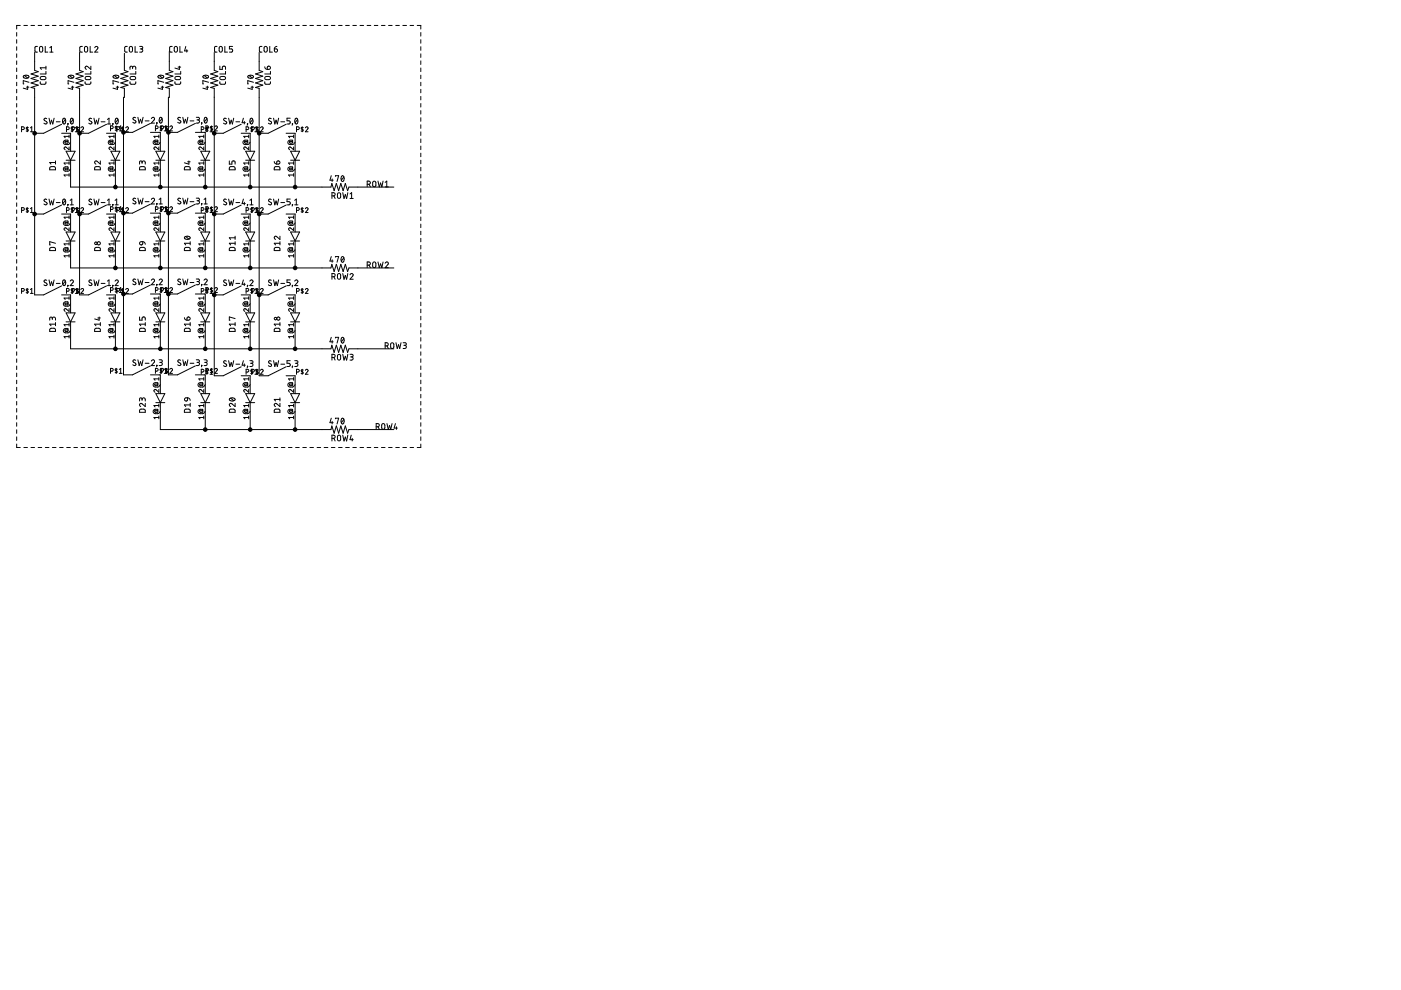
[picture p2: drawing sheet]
<svg xmlns="http://www.w3.org/2000/svg" width="297mm" height="210mm" viewBox="0 0 297 210" stroke-linecap="round" stroke-linejoin="round" font-family="sans-serif">
<g fill="none" stroke="#000" stroke-width=".21">
<path d="M3.5 6.9v.8M3.5 8.4v.8M3.5 9.9v.8M3.5 11.4v.8M3.5 12.9v.8M3.5 14.4v.8M3.5 15.9v.8M3.5 17.4v.8M3.5 18.9v.8M4.3 5.4h-.8v.8M5 16.1a.68 .68 0 0 1 1.1 .3 .66 .66 0 0 1-1.1-.2zM5.1 5.4h.7"/>
<path d="M5.2 16l.7 .5M5.6 18.5h.5M5.9 18.3v.6l-1-.2M6.1 17.4l-1.2-.3v.7h.2M6.6 5.4h.7M7.3 11.1v3.8l.8 .3-1.5 .5 1.5 .5-1.5 .4 1.5 .5-1.5 .5 1.5 .5-1.5 .4 .7 .2v43.8h1.9l3.9-1.9M7.9 9.8l-.4 .1-.1 .2 .1 .9h.4M8.1 5.4h.7M8.5 9.9h.4l.2 .3-.1 .7-.2 .1-.4-.1zM8.5 17.3l.1 .4 .2 .2 .8-.1 .1-.5M8.6 16.3l.8-.1 .3 .1v.3l-.2 .2-.6 .1-.3-.1zM9.6 9.8v1.2h.5"/>
<path d="M9.6 5.4h.8M9.7 15.1v.6h-1.2M9.7 14v.7M9.7 14.4h-1.2l.3 .3M10.6 11h.6M10.6 10.1l.3-.3v1.2M11.1 5.4h.8M12.6 5.4h.8M14.1 5.4h.8M14.5 16.1a.68 .68 0 0 1 1.1 .3 .68 .68 0 0 1-1.1-.2zM14.7 16l.7 .5M15.1 18.5h.6"/>
<path d="M15.4 18.3v.6l-1-.2M15.7 5.4h.7M15.7 17.4l-1.3-.3v.7h.2M16.9 11.1v3.8l.7 .3-1.5 .5 1.5 .5-1.5 .4 1.5 .5-1.5 .5 1.5 .5-1.5 .4 .8 .2v43.8h1.9l3.8-1.9M17.2 5.4h.7M17.5 9.8l-.4 .1-.2 .2v.8l.6 .1M18 17.3l.1 .4 .2 .2 .8-.1 .2-.5M18 9.9h.5l.1 .3-.1 .7-.2 .1-.4-.1zM18.1 16.3l.8-.1 .3 .1 .1 .3-.2 .2-.7 .1-.3-.3zM18.7 5.4h.8M19.1 9.8v1.2h.6M19.3 14v.7l-.7-.6a.34 .34 0 0 0-.5 .1 .34 .34 0 0 0 .2 .5"/>
<path d="M19.3 15.1v.6h-1.3M20.1 10.1a.33 .33 0 0 1 .4-.2 .33 .33 0 0 1 .2 .5l-.6 .6h.7M20.2 5.4h.8M21.7 5.4h.8M23.2 5.4h.8M24 16.1a.68 .68 0 0 1 1.2 .3 .68 .68 0 0 1-1.2-.2zM24.2 16l.7 .5M24.6 18.5h.6M24.8 5.4h.7M24.9 18.3v.6l-.9-.2M25.2 17.4l-1.2-.3v.7h.1M26.3 5.4h.8"/>
<path d="M26.4 11.3v3.6l.7 .3-1.5 .5 1.5 .5-1.5 .4 1.5 .5-1.5 .5 1.5 .5-1.5 .4 .8 .2v1.9h-.2v58.9h1.9l3.8-1.9M27 9.8l-.4 .1-.2 .2 .1 .8 .5 .1M27.5 9.9l.3-.1 .3 .2v.9l-.3 .1h-.3l-.1-.3zM27.6 17.3v.4l.2 .2 .8-.1 .2-.5M27.6 16.3l.8-.1 .3 .1 .1 .3-.2 .2-.7 .1-.3-.3zM27.8 5.4h.8M28.1 14.4l.1-.3h.5l.1 .6M28.1 14.6v-.4l-.3-.2-.2 .2v.5M28.6 9.8v1.2h.6M28.8 15.1v.6h-1.2M29.3 5.4h.8M29.6 9.8l.5 .1 .2 .2-.2 .3h-.4"/>
<path d="M30 10.4l.2 .1v.4l-.6 .1M30.8 5.4h.8M32.3 5.4h.8M33.6 16.1a.69 .69 0 0 1 1.1 .3 .68 .68 0 0 1-1.2-.2zM33.8 16l.6 .5M33.9 5.4h.7M34.2 18.5h.5M34.4 18.3v.6l-.9-.2M34.7 17.4l-1.2-.3v.7h.1M35.4 5.4h.8M35.9 10.9v4l.8 .3-1.6 .5 1.6 .5-1.6 .4 1.6 .5-1.6 .5 1.6 .5-1.6 .4 .8 .2v1.9h-.2v58.9h1.9l3.8-1.9M36.5 9.8l-.4 .1-.1 .2v.8l.5 .1"/>
<path d="M36.9 5.4h.8M37.1 9.9l.3-.1 .2 .2v.9l-.2 .1h-.3l-.2-.3zM37.1 17.3v.4l.3 .2 .7-.1 .2-.5M37.1 16.3l.9-.1 .2 .1 .1 .3-.2 .2-.7 .1-.3-.3zM37.8 14.2h.5M38 14v.7l-.9-.3M38.1 9.8v1.2h.6M38.3 15.1v.6h-1.2M38.4 5.4h.8M39.4 9.8l-.3 1h.7M39.6 10.5v.5M39.9 5.4h.8"/>
<path d="M41.4 5.4h.8M43 5.4h.7M43.1 16.1a.67 .67 0 0 1 1.1 .3 .66 .66 0 0 1-1.2-.2zM43.3 16l.7 .5M43.7 18.5h.5M44 18.3v.6l-1-.2M44.2 17.4l-1.2-.3v.7h.1M44.5 5.4h.7M45.4 11.1v3.8l.8 .3-1.5 .5 1.5 .5-1.5 .4 1.5 .5-1.5 .5 1.5 .5-1.5 .4 .7 .2v61h1.9l3.8-1.9M46 5.4h.8M46 9.8l-.4 .1-.1 .2 .1 .9h.4M46.6 9.9h.4l.1 .3v.7l-.2 .1h-.3l-.1-.3z"/>
<path d="M46.6 17.3v.4l.3 .2 .7-.1 .2-.5M46.6 14v.7h.5v-.4a.35 .35 0 0 1 .4-.3 .35 .35 0 0 1 .3 .3v.4M46.7 16.3l.8-.1 .3 .1v.3l-.2 .2-.7 .1-.3-.3zM47.5 5.4h.8M47.7 9.8v1.2h.5M47.8 15.1v.6h-1.2M49 5.4h.8M49.3 9.8h-.7v.6h.4a.34 .34 0 0 1 .3 .3 .34 .34 0 0 1-.3 .3h-.4M50.5 5.4h.8M52 5.4h.8M52.6 16.1a.68 .68 0 0 1 1.1 .3 .66 .66 0 0 1-1.1-.2zM52.8 16l.7 .5"/>
<path d="M53.2 18.5h.5M53.5 18.3v.6l-1-.2M53.6 5.4h.7M53.7 17.4l-1.2-.3v.7h.2M54.9 11.1v3.8l.8 .3-1.5 .5 1.5 .5-1.5 .4 1.5 .5-1.5 .5 1.5 .5-1.5 .4 .7 .2v61h2l3.8-1.9M55.1 5.4h.8M55.5 9.8l-.4 .1-.1 .2v.8l.5 .1M56.1 9.9h.4l.2 .3-.1 .7-.2 .1-.4-.1zM56.1 17.3l.1 .4 .2 .2 .8-.1 .1-.5M56.1 14.2l.1 .3 .5 .2M56.2 16.3l.8-.1 .3 .1v.3l-.2 .2-.6 .1-.4-.3zM56.6 5.4h.8"/>
<path d="M56.7 14.1a.35 .35 0 0 1 .6 .1 .35 .35 0 0 1-.3 .5h-.3zM57.2 9.8v1.2h.5M57.3 15.1v.6h-1.2M58.1 5.4h.8M58.2 10.4h.4a.34 .34 0 0 1 .2 .3 .34 .34 0 0 1-.3 .3 .34 .34 0 0 1-.3-.3zM58.7 9.8l-.4 .3-.1 .3M59.6 5.4h.8M61.2 5.4h.7M62.7 5.4h.7M64.2 5.4h.8M65.7 5.4h.8M67.2 5.4h.8"/>
<path d="M68.7 5.4h.8M70.3 5.4h.7M71.8 5.4h.7M73.3 5.4h.8M74.8 5.4h.8M76.3 5.4h.8M77.8 5.4h.8M79.4 5.4h.7M80.9 5.4h.7M82.4 5.4h.7M83.9 5.4h.8M85.4 5.4h.8"/>
<path d="M86.9 5.4h.8M88.5 5.4h.7v.8M89.2 6.9v.8M89.2 8.4v.8M89.2 9.9v.8M89.2 11.4v.8M89.2 12.9v.8M89.2 14.4v.8M89.2 15.9v.8M89.2 17.4v.8M89.2 18.9v.8M3.5 20.4v.8"/>
<path d="M3.5 21.9v.8M3.5 23.5v.7M3.5 25v.7M3.5 26.5v.7M3.5 28v.7M3.5 29.5v.7M3.5 31v.7M3.5 32.5v.7M3.5 34v.7M3.5 35.5v.7M3.5 37v.7M3.5 38.5v.7"/>
<path d="M3.5 40v.7M4.6 27.5l.5-.1v-.4l-.5-.1v1M5.8 26.9v1M6 27.1h-.5l.5 .6-.5 .1M6.5 27.1l.2-.2v1M6.5 27.9h.5M9.9 25.2l-.4-.1-.2 .2 .5 .5a.3 .3 0 0 1 .1 .4 .3 .3 0 0 1-.5 0l-.1-.1M10.4 25.1l.3 1.2 .2-.8 .3 .8 .3-1.2M10.6 35.4l1-.1 .2 .7h-1.3zM11.8 34.1v.7M11.8 34.5h-1.3l.3 .3M11.9 25.8h.8"/>
<path d="M13.1 26.4l-3.9 1.9h-1.9M13.1 28.3h1.9v3.8M13.4 25.1h.1a.62 .62 0 0 1 .4 .6 .62 .62 0 0 1-.4 .6l-.2-.6zM13.8 35.7h.5l.2 .2-.6 .1zM13.8 30h.5l.2 .3h-.6zM13.9 25.3l-.6 .7M14 32.1h1.9l-.9 1.9zM14 34h1.9M14.1 27.5l.5-.1v-.4l-.5-.1v1M14.3 35.7l.1-.3h-.5a.47 .47 0 0 0-.5 .4 .47 .47 0 0 0 .5 .5h.6l.3-.4M14.3 30l.1-.3h-.5a.47 .47 0 0 0-.5 .5 .47 .47 0 0 0 .5 .4h.6l.3-.4M14.4 26.3h.1"/>
<path d="M14.4 26.3l-.1 .3M14.6 31.2v.5l-.5-.5a.29 .29 0 0 0-.5 .1 .29 .29 0 0 0 .2 .4M14.6 37.1h-1l.2 .3M14.6 28.6v.6M14.6 34.3v.6M14.6 36.8v.6M14.6 34.6h-1l.2 .3M14.6 28.9h-1l.2 .3M15 34v5.7h55.2l.2-.8 .4 1.5 .5-1.5 .5 1.5 .5-1.5 .4 1.5 .5-1.5 .5 1.5 .3-.7h9.5M15 25.1h.2a.67 .67 0 0 1 .4 .6 .67 .67 0 0 1-.5 .6l-.2-.6zM15.3 27.5l.5-.1v-.4l-.5-.1v1M15.3 26.9v1"/>
<path d="M15.5 25.3l-.5 .7M15.5 27.1h-.4v.1l.4 .5-.4 .1M16 27.9h.6M16 27.1l.3-.2v1M16.5 26.9v1M16.7 27.1h-.5l.5 .6-.5 .1M17.1 27.1a.28 .28 0 0 1 .4-.2 .28 .28 0 0 1 .1 .4l-.5 .6h.6M19.4 25.2a.3 .3 0 0 0-.4-.1 .3 .3 0 0 0 0 .5l.4 .2a.34 .34 0 0 1-.1 .5 .34 .34 0 0 1-.5-.2M19.9 25.1l.3 1.2 .2-.8 .3 .8 .3-1.2M20.2 35.4h1l.1 .6h-1.2zM21.3 34.1v.7l-.7-.6a.33 .33 0 0 0-.5 0 .33 .33 0 0 0 .1 .5l.1 .1M21.4 25.8h.9"/>
<path d="M22.6 26.4l-3.8 1.9h-1.9M22.6 28.3h1.9v3.8M22.8 26.3h.7M22.8 25.3l.3-.2v1.2M23.4 27.3l.5-.1v-.4l-.5-.1v1M23.5 32.1h1.9l-.9 1.9zM23.5 34h1.9M23.8 35.7l.2 .1-.1 .2h-.5l-.1-.3 .7-.1-.1-.2h-.5a.47 .47 0 0 0-.5 .4 .47 .47 0 0 0 .5 .5h.7l.2-.4M23.8 30l.2 .1-.1 .2h-.5l-.1-.3 .7-.1-.1-.2h-.5a.47 .47 0 0 0-.5 .5 .47 .47 0 0 0 .5 .4h.7l.2-.4M24 26.3h.1M24 26.3l-.1 .3M24.2 31.2v.5l-.6-.5a.29 .29 0 0 0-.5 .1 .29 .29 0 0 0 .2 .4"/>
<path d="M24.2 37.1h-1.1l.2 .3M24.2 34.6h-1.1l.2 .3M24.2 28.9h-1.1l.2 .3M24.2 28.6v.6M24.2 34.3v.6M24.2 36.8v.6M24.5 34v5.7M24.6 25.1a.62 .62 0 0 1 .5 .6 .62 .62 0 0 1-.5 .6l-.2-.6zM24.6 26.7v1M24.8 27.5l.5-.1v-.4l-.5-.1v1M24.9 26.9h-.5v.2l.4 .4-.4 .1M25 25.3l-.5 .7"/>
<path d="M25.3 26.9l.3-.2v1M25.3 27.7h.6M26 26.9v1M26.2 27.1h-.4l.4 .6-.4 .1M26.6 27.1a.29 .29 0 0 1 .5-.2 .29 .29 0 0 1 .1 .4l-.6 .6h.6M28.8 25l-.4-.1-.2 .2 .5 .5a.33 .33 0 0 1-.1 .5 .33 .33 0 0 1-.4-.2M29.2 24.9l.3 1.2 .3-.8 .3 .8 .2-1.2M29.7 35.4l.9-.1 .2 .2v.5h-1.2zM30.1 34.5l.1-.3h.5l.1 .6M30.1 34.6v-.3l-.3-.2-.2 .2v.5M30.8 25.6h.8M31.9 26.2l-3.8 1.9h-1.9"/>
<path d="M31.9 28.1h2.1v4M32.1 25.1l.1-.1a.33 .33 0 0 1 .4-.1 .33 .33 0 0 1 .1 .5l-.6 .7h.7M32.8 35.7h.6l.1 .2-.6 .1zM32.8 30h.6l.1 .3h-.6zM33 27.3l.5-.1v-.4l-.5-.1v1M33 32.1h1.9l-.9 1.9zM33 34h1.9M33.3 26.1h.1M33.3 26.1l-.1 .3M33.4 35.7l.1-.1-.1-.2a.73 .73 0 0 0-.9 .2v.4l.4 .3h.7l.3-.4M33.4 30l.1-.1-.1-.2h-.5a.47 .47 0 0 0-.4 .5 .47 .47 0 0 0 .4 .4h.7l.3-.4M33.7 31.2v.5l-.6-.5a.29 .29 0 0 0-.5 .1 .29 .29 0 0 0 .3 .4"/>
<path d="M33.7 37.1h-1.1l.3 .3M33.7 34.6h-1.1l.3 .3M33.7 28.9h-1.1l.3 .3M33.7 28.6v.6M33.7 34.3v.6M33.7 36.8v.6M33.9 25l.1-.1a.62 .62 0 0 1 .4 .6 .62 .62 0 0 1-.4 .6l-.3-.6zM34 34v5.7M34.1 27.3l.5-.1v-.4l-.5-.1v1M34.4 25.1l-.6 .7M34.4 26.9l-.3-.1-.2 .1 .5 .5-.1 .2h-.4M34.8 27.7h.6"/>
<path d="M34.8 26.9l.3-.2v1M35.3 26.7v1M35.6 26.9h-.5v.2l.4 .4-.4 .1M36 26.9a.29 .29 0 0 1 .4-.2 .29 .29 0 0 1 .1 .5l-.5 .5h.6M38.3 25l-.4-.1-.2 .2 .5 .5a.3 .3 0 0 1 0 .4 .3 .3 0 0 1-.4 0l-.1-.1M38.8 24.9l.2 1.2 .3-.8 .3 .8 .2-1.2M39.2 35.4l.9-.1 .2 .2v.5h-1.2zM39.8 34.3h.5M40 34.1v.7l-.9-.3M40.3 25.6h.8M41.4 26.2l-3.8 1.9h-1.9M41.4 28.1h2.1v4"/>
<path d="M41.6 24.9h.4l.3 .2-.2 .3h-.3M42 25.4l.2 .1v.5l-.6 .1M42.3 35.7h.6l.1 .2-.6 .1zM42.3 30h.6l.1 .3h-.6zM42.6 32.1h1.9l-1 1.9zM42.6 34h1.9M42.7 27.5l.5-.1v-.4l-.5-.1v1M42.8 26.1h.1M42.8 26.1l-.1 .3M42.9 35.7l.1-.1v-.2h-.6a.47 .47 0 0 0-.4 .4 .47 .47 0 0 0 .4 .5h.7l.3-.4M42.9 30l.1-.1v-.2h-.6a.47 .47 0 0 0-.4 .5 .47 .47 0 0 0 .4 .4h.7l.3-.4M43.2 31.2v.5l-.6-.5a.29 .29 0 0 0-.4 .1 .29 .29 0 0 0 .2 .4"/>
<path d="M43.2 37.1h-1l.2 .3M43.2 34.6h-1l.2 .3M43.2 28.9h-1l.2 .3M43.2 28.6v.6M43.2 34.3v.6M43.2 36.8v.6M43.4 25l.1-.1a.62 .62 0 0 1 .4 .6 .62 .62 0 0 1-.4 .6l-.2-.6zM43.5 34v5.7M43.9 26.9v1M43.9 25.1l-.6 .7M44.1 27.1h-.5l.5 .5-.1 .2-.4-.1v-1l.6 .1v.4l-.6 .1M44.5 27.9h.6"/>
<path d="M44.5 27.1l.3-.2v1M44.9 26.7v1M45.1 26.9h-.4l-.1 .2 .5 .4-.5 .1M45.5 26.9l.1-.1a.27 .27 0 0 1 .4-.1 .27 .27 0 0 1 0 .5l-.5 .5h.6M48 25.2l-.4-.1-.2 .2 .5 .5a.3 .3 0 0 1 .1 .4 .3 .3 0 0 1-.5 0l-.1-.1M48.5 25.1l.2 1.2 .3-.8 .3 .8 .3-1.2M48.6 34.1v.7h.6v-.4a.35 .35 0 0 1 .3-.3 .35 .35 0 0 1 .3 .3v.4M48.7 35.4l.9-.1 .2 .7h-1.2zM50 25.8h.8M51.1 26.4l-3.8 1.9h-1.9M51.1 28.3h1.9v3.8M51.6 25.1l-.3 .9h.7"/>
<path d="M51.8 25.7v.6M52.1 32.1h1.9l-1 1.9zM52.1 34h1.9M52.2 27.5l.5-.1v-.4l-.5-.1v1M52.4 35.7l.1 .1v.2h-.6v-.3l.6-.1v-.2h-.5a.47 .47 0 0 0-.5 .4 .47 .47 0 0 0 .5 .5h.6l.3-.4M52.4 30l.1 .1v.2h-.6v-.3l.6-.1v-.2h-.5a.47 .47 0 0 0-.5 .5 .47 .47 0 0 0 .5 .4h.6l.3-.4M52.5 26.3h.1M52.5 26.3l-.1 .3M52.7 31.2v.5l-.6-.5a.29 .29 0 0 0-.4 .1 .29 .29 0 0 0 .2 .4M52.7 37.1h-1l.2 .3M52.7 34.6h-1l.2 .3M52.7 28.9h-1l.2 .3"/>
<path d="M52.7 28.6v.6M52.7 34.3v.6M52.7 36.8v.6M53 34v5.7M53.1 25.1h.1a.62 .62 0 0 1 .5 .6 .62 .62 0 0 1-.5 .6l-.2-.6zM53.4 27.5l.5-.1v-.4l-.5-.1v1M53.6 25.3l-.6 .7M53.6 27.1h-.4v.1l.4 .5-.5 .1M54 27.9h.6M54 27.1l.3-.2v1M54.5 26.9v1M54.8 27.1l-.3-.1-.2 .1 .5 .5-.1 .2h-.4"/>
<path d="M55.2 27.1a.28 .28 0 0 1 .4-.2 .28 .28 0 0 1 .1 .4l-.5 .6h.6M57.5 25.2a.3 .3 0 0 0-.4-.1 .3 .3 0 0 0 0 .5l.3 .2a.3 .3 0 0 1 .1 .4 .3 .3 0 0 1-.5 0l-.1-.1M58 25.1l.3 1.2 .2-.8 .3 .8 .3-1.2M58.1 34.2l.3 .5 .3 .1M58.3 35.4l.9-.1 .1 .2 .1 .5h-1.3zM58.8 34.2a.35 .35 0 0 1 .5 .1 .35 .35 0 0 1-.3 .5h-.3zM59.5 25.8h.8M60.7 26.4l-3.8 1.9h-2M60.7 28.3h1.9v3.8M61.4 35.7h.5l.2 .1-.1 .2h-.4zM61.4 30h.5l.2 .2-.1 .1-.4 .1zM61.5 25.1h-.6v.5h.4a.34 .34 0 0 1 .2 .4 .34 .34 0 0 1-.2 .3h-.4"/>
<path d="M61.6 32.1h1.9l-.9 1.9zM61.6 34h1.9M61.9 35.7l.1-.3h-.5a.47 .47 0 0 0-.5 .4 .47 .47 0 0 0 .5 .5h.6l.3-.4M61.9 30l.1-.3h-.5a.47 .47 0 0 0-.5 .5 .47 .47 0 0 0 .5 .4h.6l.3-.4M62 26.3h.1M62 26.3l-.1 .3M62.3 31.2v.5l-.6-.5a.29 .29 0 0 0-.5 .1 .29 .29 0 0 0 .2 .4M62.3 37.1h-1.1l.2 .3M62.3 34.6h-1.1l.2 .3M62.3 28.9h-1.1l.2 .3M62.3 28.6v.6M62.3 34.3v.6"/>
<path d="M62.3 36.8v.6M62.6 34v5.7M62.7 25.1h.1a.67 .67 0 0 1 .4 .6 .67 .67 0 0 1-.5 .6l-.2-.6zM62.9 27.5l.5-.1v-.4l-.5-.1v1M63.1 25.3l-.5 .7M64.1 26.9v1M64.3 27.1h-.5l.5 .6-.5 .1M64.7 27.1a.28 .28 0 0 1 .4-.2 .28 .28 0 0 1 .1 .4l-.5 .6h.6M70.2 37.3l-.2 .9h.6M70.4 37.9v.6M71.1 37.4v-.1h.7l-.3 1.2M72.5 37.3a.62 .62 0 0 1 .5 .6 .62 .62 0 0 1-.5 .6l-.2-.6z"/>
<path d="M72.9 37.5l-.5 .7M77.9 39.1h.4l.2-.3-.1-.3-.5-.1v1.2M78.3 39.1l.2 .5M79.1 38.5l.3-.1 .3 .3v.7l-.3 .2-.3-.1-.1-.2zM80.1 38.4l.3 1.2 .3-.8 .3 .8 .2-1.2M81.7 38.7l.3-.3v1.2M89.2 20.4v.8M89.2 21.9v.8M89.2 23.5v.7M89.2 25v.7M89.2 26.5v.7M89.2 28v.7"/>
<path d="M89.2 29.5v.7M89.2 31v.7M89.2 32.5v.7M89.2 34v.7M89.2 35.5v.7M89.2 37v.7M89.2 38.5v.7M89.2 40v.7M3.5 41.5v.7M3.5 43v.8M3.5 44.5v.8M3.5 46v.8"/>
<path d="M3.5 47.5v.8M3.5 49v.8M3.5 50.5v.8M3.5 52v.8M3.5 53.5v.8M3.5 55v.8M3.5 56.5v.8M3.5 58v.8M3.5 59.5v.8M4.6 44.6l.5-.1v-.4l-.5-.1v1.1M5.8 44v1.1M6 44.2l-.3-.1-.2 .2 .5 .4-.1 .2h-.4"/>
<path d="M6.5 44.3l.2-.3v1.1M6.5 45.1h.5M9.9 42.3l-.4-.1-.2 .3 .5 .4a.3 .3 0 0 1 .1 .5 .3 .3 0 0 1-.5-.1h-.1M9.9 59.4h-.4l-.2 .2 .5 .4a.33 .33 0 0 1 0 .6 .33 .33 0 0 1-.5-.2M10.4 42.2l.3 1.2 .2-.8 .3 .8 .3-1.2M10.4 59.4l.3 1.2 .2-.8 .3 .8 .3-1.2M10.6 52.6l1-.1 .2 .3v.3h-1.3zM11.8 51.6l-1.3-.4v.7h.2M11.9 42.9h.8M13.1 43.5l-3.9 1.9h-1.9M13.1 45.4h1.9v3.8M13.4 42.3l.1-.1a.62 .62 0 0 1 .4 .6 .62 .62 0 0 1-.4 .6l-.2-.6z"/>
<path d="M13.4 59.4h.1a.6 .6 0 0 1 .4 .6 .6 .6 0 0 1-.4 .5l-.2-.6zM13.8 52.8h.5l.2 .3h-.6zM13.8 47.2h.5l.2 .2-.6 .1zM13.9 42.5l-.6 .7M13.9 59.6l-.6 .7M14 49.2h1.9l-.9 1.9zM14 51.1h1.9M14.1 44.6l.5-.1v-.4l-.5-.1v1.1M14.3 52.8l.1-.3h-.5a.46 .46 0 0 0-.5 .5 .46 .46 0 0 0 .5 .4h.6l.3-.4M14.3 47.2l.1-.3h-.5a.47 .47 0 0 0-.5 .4 .47 .47 0 0 0 .5 .5h.6l.3-.4M14.4 43.4h.1M14.4 43.4l-.1 .3"/>
<path d="M14.6 48.3v.6l-.5-.5a.27 .27 0 0 0-.5 0 .27 .27 0 0 0 .1 .4l.1 .1M14.6 45.8v.6M14.6 51.4v.6M14.6 54v.5M14.6 54.2h-1l.2 .3M14.6 51.7h-1l.2 .3M14.6 46.1h-1l.2 .3M14.9 59.6a.34 .34 0 0 1 .5-.2 .34 .34 0 0 1 .1 .5l-.6 .7h.7M14.9 43.4h.7M14.9 42.5l.3-.3v1.2M15 51.1v5.7h55.2l.2-.8 .4 1.6 .5-1.6 .5 1.6 .5-1.6 .4 1.6 .5-1.6 .5 1.6 .3-.8h9.5M15.3 44.6l.5-.1v-.4l-.5-.1v1.1"/>
<path d="M15.3 44v1.1M15.5 44.2h-.4v.2l.4 .4-.1 .2-.3-.1M16 45.1h.6M16 44.3l.3-.3v1.1M16.5 44v1.1M16.7 44.2l-.3-.1-.2 .2 .5 .4v.2h-.5M17.1 44.3a.28 .28 0 0 1 .4-.3 .28 .28 0 0 1 .1 .5l-.5 .6h.6M19.4 42.3a.3 .3 0 0 0-.4 0 .3 .3 0 0 0 0 .4l.4 .2a.34 .34 0 0 1-.1 .6 .34 .34 0 0 1-.5-.2M19.4 59.4a.31 .31 0 0 0-.4 0 .31 .31 0 0 0 0 .5l.4 .1a.34 .34 0 0 1-.1 .6 .34 .34 0 0 1-.5-.2M19.9 42.2l.3 1.2 .2-.8 .3 .8 .3-1.2M19.9 59.4l.3 1.2 .2-.8 .3 .8 .3-1.2M20.2 52.6h1l.1 .5h-1.2z"/>
<path d="M21.4 42.9h.9M22.6 43.5l-3.8 1.9h-1.9M22.6 45.4h1.9v3.8M22.8 43.4h.7M22.8 42.5l.3-.3v1.2M22.8 59.6l.3-.2v1.2M23.4 44.4l.5-.1v-.4l-.5-.1v1.1M23.5 49.2h1.9l-.9 1.9zM23.5 51.1h1.9M23.8 52.8l.2 .1-.1 .2h-.5l-.1-.3 .7-.1-.1-.2h-.5a.46 .46 0 0 0-.5 .5 .46 .46 0 0 0 .5 .4h.7l.2-.4M23.8 47.2h.2l-.1 .3h-.5l-.1-.3 .7-.1-.1-.2h-.5a.47 .47 0 0 0-.5 .4 .47 .47 0 0 0 .5 .5h.7l.2-.4M24 43.4h.1"/>
<path d="M24 43.4l-.1 .3M24.2 48.3v.6l-.7-.6a.29 .29 0 0 0-.4 .2 .29 .29 0 0 0 .2 .4M24.2 45.8v.6M24.2 51.4v.6M24.2 54v.5M24.2 54.2h-1.1l.2 .3M24.2 51.7h-1.1l.2 .3M24.2 46.1h-1.1l.2 .3M24.4 59.6a.33 .33 0 0 1 .5-.2 .33 .33 0 0 1 .1 .5l-.6 .7h.7M24.4 43.4h.7M24.4 42.5l.3-.3v1.2M24.5 51.1v5.7"/>
<path d="M24.6 43.8v1.1M24.8 44.6l.5-.1v-.4l-.5-.1v1.1M24.9 44h-.5v.2l.4 .4-.1 .2-.3-.1M25.3 44.1l.3-.3v1.1M25.3 44.9h.6M26 44v1.1M26.2 44.2l-.3-.1-.1 .2 .4 .4v.2h-.4M26.6 44.3a.29 .29 0 0 1 .5-.3 .29 .29 0 0 1 .1 .5l-.6 .6h.6M28.8 42.1l-.4-.1-.2 .3 .5 .4a.33 .33 0 0 1-.1 .6 .33 .33 0 0 1-.4-.2M28.8 59.2h-.4l-.2 .2 .1 .3 .4 .2a.33 .33 0 0 1-.1 .5 .33 .33 0 0 1-.4-.2M29.2 42l.3 1.2 .3-.8 .3 .8 .2-1.2M29.2 59.2l.3 1.2 .3-.8 .3 .8 .2-1.2"/>
<path d="M29.7 51.4l.6-.2v.4a.34 .34 0 0 1-.5 .3 .34 .34 0 0 1-.1-.5zM29.7 52.6l.9-.1 .2 .2v.4h-1.2zM30.3 51.2l.3 .2 .2 .4M30.8 42.8h.8M30.8 59.9h.8M31.9 43.3l-3.8 1.9h-1.9M31.9 45.2h2.1v4M32.1 42.3a.34 .34 0 0 1 .5-.3 .34 .34 0 0 1 .1 .6l-.6 .6h.7M32.1 59.4a.34 .34 0 0 1 .5-.2 .34 .34 0 0 1 .1 .5l-.6 .7h.7M32.8 52.8h.6l.1 .3h-.6zM32.8 47.2h.6l.1 .2-.6 .1zM33 44.4l.5-.1v-.4l-.5-.1v1.1"/>
<path d="M33 49.2h1.9l-.9 1.9zM33 51.1h1.9M33.2 43.2h.1zM33.3 43.2l-.1 .3M33.4 52.8l.1-.1-.1-.2h-.5a.46 .46 0 0 0-.4 .5 .46 .46 0 0 0 .4 .4h.7l.3-.4M33.4 47.2l.1-.1-.1-.2h-.5a.47 .47 0 0 0-.4 .4 .47 .47 0 0 0 .4 .5h.7l.3-.4M33.7 48.3v.6l-.6-.5a.29 .29 0 0 0-.5 .1 .29 .29 0 0 0 .3 .4M33.7 45.8v.6M33.7 51.4v.6M33.7 54v.5M33.7 54.2h-1.1l.3 .3M33.7 51.7h-1.1l.3 .3"/>
<path d="M33.7 46.1h-1.1l.3 .3M33.7 59.4a.33 .33 0 0 1 .5-.2 .33 .33 0 0 1 .1 .5l-.6 .7h.7M33.7 43.2h.7M33.7 42.3l.4-.3v1.2M34 51.1v5.7M34.1 44.4l.5-.1v-.4l-.5-.1v1.1M34.4 44l-.3-.1-.2 .2 .5 .4-.1 .2h-.4M34.8 44.9h.6M34.8 44.1l.3-.3v1.1M35.3 43.8v1.1M35.6 44h-.5v.2l.4 .4-.1 .2-.3-.1M36 44.1a.29 .29 0 0 1 .4-.3 .29 .29 0 0 1 .1 .5l-.5 .6h.6"/>
<path d="M38.3 42.1l-.4-.1-.2 .3 .5 .4a.3 .3 0 0 1 0 .5 .3 .3 0 0 1-.4 0l-.1-.1M38.3 59.2h-.4l-.2 .2 .5 .5a.33 .33 0 0 1 0 .5 .33 .33 0 0 1-.5-.2M38.8 42l.2 1.2 .3-.8 .3 .8 .2-1.2M38.8 59.2l.2 1.2 .3-.8 .3 .8 .2-1.2M39.2 50.2a.68 .68 0 0 1 1.1 .3 .67 .67 0 0 1-.7 .3 .67 .67 0 0 1-.5-.5zM39.2 52.6l.9-.1 .2 .2v.4h-1.2zM39.4 50.1l.6 .6M40.3 42.8h.8M40.3 59.9h.8M40.3 51.2v.7M40.3 51.6h-1.2l.3 .3M41.4 43.3l-3.8 1.9h-1.9"/>
<path d="M41.4 45.2h2.1v4M41.6 42h.5l.2 .2-.2 .3-.3 .1M41.6 59.2h.5l.2 .2-.2 .3h-.3M42 42.6l.2 .1v.4l-.6 .1M42 59.7l.2 .1v.4l-.6 .2M42.3 52.8h.6l.1 .3h-.6zM42.3 47.2h.6l.1 .2-.6 .1zM42.6 49.2h1.9l-1 1.9zM42.6 51.1h1.9M42.7 44.6l.5-.1v-.4l-.5-.1v1.1M42.8 43.2h.1M42.8 43.2l-.1 .3"/>
<path d="M42.9 52.8l.1-.1v-.2h-.6a.46 .46 0 0 0-.4 .5 .46 .46 0 0 0 .4 .4h.7l.3-.4M42.9 47.2l.1-.1v-.2h-.6a.47 .47 0 0 0-.4 .4 .47 .47 0 0 0 .4 .5h.7l.3-.4M43.2 48.3v.6l-.6-.5a.29 .29 0 0 0-.4 .1 .29 .29 0 0 0 .2 .4M43.2 45.8v.6M43.2 51.4v.6M43.2 54v.5M43.2 54.2h-1l.2 .3M43.2 51.7h-1l.2 .3M43.2 46.1h-1l.2 .3M43.3 59.4a.33 .33 0 0 1 .4-.2 .33 .33 0 0 1 .1 .5l-.5 .7h.6M43.3 43.2h.6M43.3 42.3l.3-.3v1.2"/>
<path d="M43.5 51.1v5.7M43.9 44v1.1M44.1 44.2l-.3-.1-.2 .2 .5 .4-.1 .2h-.4v-1.1l.5 .1 .1 .4-.6 .1M44.5 45.1h.6M44.5 44.3l.3-.3v1.1M44.9 43.8v1.1M45.1 44h-.4l-.1 .2 .5 .4-.2 .2-.3-.1M45.5 44.1a.28 .28 0 0 1 .4-.3 .28 .28 0 0 1 .1 .5l-.5 .6h.6M48 42.3l-.4-.1-.2 .3 .5 .4a.3 .3 0 0 1 .1 .5 .3 .3 0 0 1-.5-.1h-.1M48 59.4h-.4l-.2 .2 .5 .4a.33 .33 0 0 1 0 .6 .33 .33 0 0 1-.5-.2M48.5 42.2l.2 1.2 .3-.8 .3 .8 .3-1.2M48.5 59.4l.2 1.2 .3-.8 .3 .8 .3-1.2"/>
<path d="M48.7 52.6l.9-.1 .2 .2v.4h-1.2zM49.8 50.1v.7M49.8 51.2v.7M49.8 51.6h-1.2l.3 .3M49.8 50.4h-1.2l.3 .4M50 42.9h.8M51.1 43.5l-3.8 1.9h-1.9M51.1 45.4h1.9v3.8M51.6 42.2l-.3 1h.7M51.6 59.4l-.3 .9h.7M51.8 42.9v.5M52.1 49.2h1.9l-1 1.9z"/>
<path d="M52.1 51.1h1.9M52.2 44.6l.5-.1v-.4l-.5-.1v1.1M52.4 52.8l.1 .1v.2h-.6v-.3l.6-.1v-.2h-.5a.46 .46 0 0 0-.5 .5 .46 .46 0 0 0 .5 .4h.6l.3-.4M52.4 47.2h.1v.3h-.6v-.3l.6-.1v-.2h-.5a.47 .47 0 0 0-.5 .4 .47 .47 0 0 0 .5 .5h.6l.3-.4M52.5 43.4h.1M52.5 43.4l-.1 .3M52.7 48.3v.6l-.7-.6a.29 .29 0 0 0-.3 .2 .29 .29 0 0 0 .2 .4M52.7 45.8v.6M52.7 51.4v.6M52.7 54v.5M52.7 54.2h-1l.2 .3M52.7 51.7h-1l.2 .3"/>
<path d="M52.7 46.1h-1l.2 .3M53 59.6a.33 .33 0 0 1 .4-.2 .33 .33 0 0 1 .2 .5l-.6 .7h.7M53 43.4h.7M53 42.5l.3-.3v1.2M53 51.1v5.7M53.4 44.6l.5-.1v-.4l-.5-.1v1.1M53.6 44.2h-.4v.2l.4 .4-.1 .2-.4-.1M54 45.1h.6M54 44.3l.3-.3v1.1M54.5 44v1.1M54.8 44.2l-.3-.1-.2 .2 .5 .4-.1 .2h-.4M55.2 44.3a.28 .28 0 0 1 .4-.3 .28 .28 0 0 1 .1 .5l-.5 .6h.6"/>
<path d="M57.5 42.3a.3 .3 0 0 0-.4 0 .3 .3 0 0 0 0 .4l.3 .2a.3 .3 0 0 1 .1 .5 .3 .3 0 0 1-.5-.1h-.1M57.5 59.4a.31 .31 0 0 0-.5 0 .31 .31 0 0 0 .1 .5l.3 .1a.34 .34 0 0 1 0 .6 .34 .34 0 0 1-.5-.2M58 42.2l.3 1.2 .2-.8 .3 .8 .3-1.2M58 59.4l.3 1.2 .2-.8 .3 .8 .3-1.2M58.3 52.6l.9-.1 .1 .2 .1 .4h-1.3zM59.4 50.1v.7l-.8-.7a.34 .34 0 0 0-.5 .2 .34 .34 0 0 0 .3 .5M59.4 51.2v.7M59.4 51.6h-1.3l.3 .3M59.5 42.9h.8M60.7 43.5l-3.8 1.9h-2M60.7 45.4h1.9v3.8M61.4 52.8h.5l.2 .2-.2 .1h-.4z"/>
<path d="M61.4 47.2h.5l.2 .1-.1 .2h-.4zM61.5 42.2h-.6v.6h.4a.34 .34 0 0 1 .2 .3 .34 .34 0 0 1-.2 .3h-.4M61.5 59.4h-.6v.5h.4a.34 .34 0 0 1 .2 .3 .34 .34 0 0 1-.2 .4h-.4M61.6 49.2h1.9l-.9 1.9zM61.6 51.1h1.9M61.9 52.8l.1-.3h-.5a.46 .46 0 0 0-.5 .5 .46 .46 0 0 0 .5 .4h.6l.3-.4M61.9 47.2l.1-.3h-.5a.47 .47 0 0 0-.5 .4 .47 .47 0 0 0 .5 .5h.6l.3-.4M62 43.4h.1M62 43.4l-.1 .3M62.3 48.3v.6l-.6-.5a.27 .27 0 0 0-.5 0 .27 .27 0 0 0 .1 .4l.1 .1M62.3 45.8v.6M62.3 51.4v.6"/>
<path d="M62.3 54v.5M62.3 54.2h-1.1l.2 .3M62.3 51.7h-1.1l.2 .3M62.3 46.1h-1.1l.2 .3M62.5 59.6a.34 .34 0 0 1 .5-.2 .34 .34 0 0 1 .1 .5l-.6 .7h.7M62.5 43.4h.7M62.5 42.5l.3-.3v1.2M62.6 51.1v5.7M62.9 44.6l.5-.1v-.4l-.5-.1v1.1M64.1 44v1.1M64.3 44.2l-.3-.1-.2 .2 .5 .4v.2h-.5M64.7 44.3a.28 .28 0 0 1 .4-.3 .28 .28 0 0 1 .1 .5l-.5 .6h.6"/>
<path d="M70.2 54.4l-.2 1h.6M70.4 41.5l.6-.1v-.4l-.6-.1v1.2M70.4 58.7l.6-.2v-.4l-.6-.1v1.2M70.4 55.1v.5M70.8 41.5l.3 .6M70.8 58.7l.3 .5M71.1 54.5v-.1h.7l-.3 1.2M71.7 40.9h.3l.2 .1v.9l-.2 .2-.3-.1-.2-.3zM71.7 58.1l.3-.1 .2 .2v.8l-.2 .2-.3-.1-.2-.2zM72.5 54.5v-.1a.6 .6 0 0 1 .5 .6 .6 .6 0 0 1-.5 .6l-.2-.6zM72.7 40.9l.2 1.2 .3-.8 .3 .8 .2-1.2M72.7 58l.2 1.2 .3-.8 .3 .8 .2-1.2"/>
<path d="M72.9 54.7l-.5 .7M74.2 58.3a.33 .33 0 0 1 .5-.3 .33 .33 0 0 1 .1 .5l-.6 .7h.7M74.2 41.1l.3-.2v1.2M74.2 42.1h.7M77.9 56.2l.5-.1 .1-.3-.2-.2-.4-.1v1.2M78.3 56.2l.2 .5M79.1 55.6l.3-.1 .3 .4v.7l-.3 .1h-.3l-.1-.3zM80.1 55.5l.3 1.2 .3-.8 .3 .8 .2-1.2M81.7 55.8a.34 .34 0 0 1 .4-.3 .34 .34 0 0 1 .2 .6l-.6 .6h.6M89.2 41.5v.7M89.2 43v.8M89.2 44.5v.8"/>
<path d="M89.2 46v.8M89.2 47.5v.8M89.2 49v.8M89.2 50.5v.8M89.2 52v.8M89.2 53.5v.8M89.2 55v.8M89.2 56.5v.8M89.2 58v.8M89.2 59.5v.8M3.5 61v.8M3.5 62.5v.8"/>
<path d="M3.5 64.1v.7M3.5 65.6v.7M3.5 67.1v.7M3.5 68.6v.7M3.5 70.1v.7M3.5 71.6v.7M3.5 73.1v.7M3.5 74.6v.7M3.5 76.1v.7M3.5 77.6v.8M3.5 79.1v.8M4.6 61.7l.5-.1v-.3l-.5-.1v1"/>
<path d="M5.8 61.2v1M6 61.3h-.4v.2l.4 .5-.1 .1-.4-.1M6.5 61.4l.2-.2v1M6.5 62.2h.5M10.6 69.7l1-.1 .2 .7h-1.3zM11.1 67.5l.2-.3 .3 .1 .2 .6M11.1 67.8l-.1-.5-.2-.1-.2 .2-.1 .5M11.8 68.4v.7M11.8 68.7h-1.3l.3 .4M11.9 60.1h.8M13.1 62.5h1.9v3.8M13.8 69.9h.5l.2 .3-.6 .1z"/>
<path d="M13.8 64.3h.5l.2 .3h-.6zM14 66.3h1.9l-.9 1.9zM14 68.2h1.9M14.1 61.7l.5-.1v-.3l-.5-.1v1M14.3 69.9l.1-.2-.5-.1a.47 .47 0 0 0-.5 .5 .47 .47 0 0 0 .5 .5l.6-.1 .3-.3M14.3 64.3l.1-.3h-.5a.47 .47 0 0 0-.5 .5 .47 .47 0 0 0 .5 .4h.6l.3-.4M14.4 60.6h.1M14.4 60.6l-.1 .2M14.6 65.4v.6l-.5-.5a.27 .27 0 0 0-.5 0 .27 .27 0 0 0 .1 .5h.1M14.6 62.9v.6M14.6 68.6v.5M14.6 71.1v.6"/>
<path d="M14.6 71.4h-1l.2 .3M14.6 68.8h-1l.2 .3M14.6 63.2h-1l.2 .3M15 68.2v5.8h55.2l.2-.8 .4 1.5 .5-1.5 .5 1.5 .5-1.5 .4 1.5 .5-1.5 .5 1.5 .3-.7h9.5M15.3 61.7l.5-.1v-.3l-.5-.1v1M15.3 61.2v1M15.5 61.3h-.4v.2l.4 .5-.1 .1-.3-.1M16 62.2h.6M16 61.4l.3-.2v1M16.5 61.2v1M16.7 61.3h-.3l-.2 .1 .5 .4v.2h-.5M17.1 61.4a.29 .29 0 0 1 .5-.2 .29 .29 0 0 1 0 .4l-.5 .6h.6"/>
<path d="M20.2 69.7l.9-.1 .2 .2v.5h-1.2zM20.7 67.4h.6M21 67.2v.7l-.9-.3M21.3 68.4v.7M21.3 68.7h-1.2l.2 .4M21.4 60.1h.9M22.6 62.5h1.9v3.8M22.8 60.6h.7M23.4 61.6l.5-.2 .1-.2-.1-.2h-.5v1M23.4 78.7h.5l.1-.2-.1-.3-.5-.1v1.1M23.5 66.3h1.9l-.9 1.9zM23.5 68.2h1.9"/>
<path d="M23.8 69.9l.2 .1-.1 .3h-.5l-.1-.4 .7-.1-.1-.1-.5-.1a.47 .47 0 0 0-.5 .5 .47 .47 0 0 0 .5 .5l.7-.1 .2-.3M23.8 64.3l.2 .1-.1 .2h-.5l-.1-.3 .7-.1-.1-.2h-.5a.47 .47 0 0 0-.5 .5 .47 .47 0 0 0 .5 .4h.7l.2-.4M24 60.6h.1M24 60.6l-.1 .2M24.2 65.4v.6l-.6-.5a.29 .29 0 0 0-.5 .1 .29 .29 0 0 0 .2 .4M24.2 62.9v.6M24.2 68.6v.5M24.2 71.1v.6M24.2 71.4h-1.1l.2 .3M24.2 68.8h-1.1l.2 .3M24.2 63.2h-1.1l.2 .3M24.5 68.2v5.8"/>
<path d="M24.6 61v1M24.6 78.1v1.1M24.8 61.7l.5-.1v-.3l-.5-.1v1M24.9 61.2l-.5-.1v.2l.4 .5-.1 .1-.3-.1M24.9 78.3h-.5v.2l.4 .4-.1 .1h-.3M25.3 61.2l.3-.2v1M25.3 78.3l.3-.2v1.1M25.3 62h.6M25.3 79.2h.6M26 61.2v1M26.2 61.3h-.4v.2l.4 .5-.1 .1-.3-.1M26.6 61.4a.29 .29 0 0 1 .5-.2 .29 .29 0 0 1 .1 .4l-.6 .6h.6"/>
<path d="M28.8 76.4l-.4-.1-.2 .3 .5 .4a.33 .33 0 0 1-.1 .5 .33 .33 0 0 1-.4-.2M29.2 76.3l.3 1.2 .3-.8 .3 .8 .2-1.2M29.6 67.2v.7h.5v-.4a.34 .34 0 0 1 .4-.3 .34 .34 0 0 1 .3 .3v.4M29.7 69.7l.9-.1 .2 .2v.5h-1.2zM30.8 77h.8M30.8 68.4v.7M30.8 68.7h-1.2l.2 .4M31.9 60.4l-3.8 1.9h-1.9M31.9 62.3h2.1v4M31.9 79.5h2.1v4M32.1 76.6a.34 .34 0 0 1 .5-.3 .34 .34 0 0 1 .1 .5l-.6 .7h.7M32.8 69.9l.6 .1 .1 .2-.6 .1z"/>
<path d="M32.8 64.3h.6l.1 .3h-.6zM33 61.6l.5-.2v-.3l-.5-.1v1M33 78.7l.5-.1v-.4l-.5-.1v1.1M33 66.3h1.9l-.9 1.9zM33 68.2h1.9M33.3 60.4h.1M33.3 77.5h.1M33.3 60.4l-.1 .2M33.3 77.5l-.1 .3M33.4 69.9l.1-.1-.1-.1-.5-.1a.47 .47 0 0 0-.4 .5 .47 .47 0 0 0 .4 .5l.7-.1 .3-.3M33.4 64.3l.1-.1-.1-.2h-.5a.47 .47 0 0 0-.4 .5 .47 .47 0 0 0 .4 .4h.7l.3-.4M33.7 65.4v.6l-.6-.5a.29 .29 0 0 0-.5 .1 .29 .29 0 0 0 .3 .4"/>
<path d="M33.7 62.9v.6M33.7 68.6v.5M33.7 71.1v.6M33.7 71.4h-1.1l.3 .3M33.7 68.8h-1.1l.3 .3M33.7 63.2h-1.1l.3 .3M33.7 76.3h.4l.3 .2-.1 .3h-.4M34 68.2v5.8M34.1 76.8l.2 .2 .1 .2-.2 .3h-.5M34.1 61.6l.5-.2v-.3l-.5-.1v1M34.1 78.7l.5-.1v-.4l-.5-.1v1.1M34.4 61.2l-.3-.1-.2 .1 .5 .5-.1 .1h-.4"/>
<path d="M34.4 78.3l-.5 .1 .5 .4-.1 .2h-.4M34.8 62h.6M34.8 61.2l.3-.2v1M34.8 78.3l.3-.2v1.1M34.8 79.2h.6M35.3 61v1M35.3 78.1v1.1M35.6 61.2l-.5-.1v.2l.4 .5-.1 .1-.3-.1M35.6 78.3h-.5v.2l.4 .4-.1 .1h-.3M36 61.2a.29 .29 0 0 1 .4-.2 .29 .29 0 0 1 .1 .4l-.5 .6h.6M36 78.3a.29 .29 0 0 1 .4-.2 .29 .29 0 0 1 .1 .5l-.5 .6h.6M38.3 76.4l-.4-.1-.2 .3 .5 .4a.3 .3 0 0 1 0 .5 .3 .3 0 0 1-.4-.1l-.1-.1"/>
<path d="M38.8 76.3l.2 1.2 .3-.8 .3 .8 .2-1.2M39.1 67.4l.2 .4 .3 .1M39.2 69.7l.9-.1 .2 .2v.5h-1.2zM39.7 67.3a.34 .34 0 0 1 .6 .1 .34 .34 0 0 1-.3 .5h-.4zM40.3 77h.8M40.3 68.4v.7M40.3 68.7h-1.2l.3 .4M41.4 60.4l-3.8 1.9h-1.9M41.4 62.3h2.1v4M41.4 79.5h2.1v4M41.6 76.3h.4l.3 .2-.2 .3h-.3M42 76.8l.2 .2v.4l-.6 .1"/>
<path d="M42.3 69.9l.6 .1 .1 .2-.6 .1zM42.3 64.3h.6l.1 .3h-.6zM42.6 66.3h1.9l-1 1.9zM42.6 68.2h1.9M42.7 61.7l.5-.1v-.3l-.5-.1v1M42.7 78.9l.5-.1v-.4l-.5-.1v1.1M42.8 60.4h.1M42.8 77.5h.1M42.8 60.4l-.1 .2M42.8 77.5l-.1 .3M42.9 69.9l.1-.1v-.1l-.6-.1a.47 .47 0 0 0-.4 .5 .47 .47 0 0 0 .4 .5l.7-.1 .3-.3M42.9 64.3l.1-.1v-.2h-.6a.47 .47 0 0 0-.4 .5 .47 .47 0 0 0 .4 .4h.7l.3-.4"/>
<path d="M43.2 65.4v.6l-.6-.5a.29 .29 0 0 0-.4 .1 .29 .29 0 0 0 .2 .4M43.2 62.9v.6M43.2 68.6v.5M43.2 71.1v.6M43.2 71.4h-1l.2 .3M43.2 68.8h-1l.2 .3M43.2 63.2h-1l.2 .3M43.3 76.3h.4l.2 .2-.1 .3h-.4M43.5 68.2v5.8M43.6 76.8l.3 .3v.3l-.6 .1M43.9 61.2v1M43.9 78.3v1.1"/>
<path d="M44.1 61.3h-.3l-.2 .1 .5 .4-.2 .3-.3-.1v-1h.5l.1 .2v.2l-.6 .2M44.1 78.5h-.5l.5 .5-.1 .2h-.4v-1.1l.6 .1v.3l-.1 .2h-.5M44.5 62.2h.6M44.5 61.4l.3-.2v1M44.5 78.5l.3-.2v1.1M44.5 79.4h.6M44.9 61v1M44.9 78.1v1.1M45.1 61.2l-.4-.1-.1 .2 .5 .5-.2 .1-.3-.1M45.1 78.3h-.4l-.1 .2 .5 .4-.2 .1h-.3M45.5 61.2a.28 .28 0 0 1 .4-.2 .28 .28 0 0 1 .1 .4l-.5 .6h.6M45.5 78.3a.28 .28 0 0 1 .4-.2 .28 .28 0 0 1 .1 .5l-.5 .6h.6"/>
<path d="M48 76.6l-.4-.1-.2 .3 .5 .4a.3 .3 0 0 1 .1 .5 .3 .3 0 0 1-.5-.1l-.1-.1M48.5 76.5l.2 1.2 .3-.8 .3 .8 .3-1.2M48.7 69.7l.9-.1 .2 .7h-1.2zM49.8 67.5l-1.2-.3v.7h.2M49.8 68.4v.7M49.8 68.7h-1.2l.3 .4M50 60.1h.8M50 77.2h.8M51.1 60.6l-3.8 1.9h-1.9M51.1 62.5h1.9v3.8M51.1 79.7h1.9v3.8M51.6 76.5l-.3 .9h.7"/>
<path d="M51.8 60v.6M51.8 77.2v.5M52.1 66.3h1.9l-1 1.9zM52.1 68.2h1.9M52.2 61.7l.5-.1v-.3l-.5-.1v1M52.2 78.9l.5-.1v-.4l-.5-.1v1.1M52.4 69.9l.1 .1v.3h-.6v-.4l.6-.1v-.1l-.5-.1a.47 .47 0 0 0-.5 .5 .47 .47 0 0 0 .5 .5l.6-.1 .3-.3M52.4 64.3l.1 .1v.2h-.6v-.3l.6-.1-.1-.2h-.4a.47 .47 0 0 0-.5 .5 .47 .47 0 0 0 .5 .4h.6l.3-.4M52.5 60.6h.1M52.5 77.7h.1M52.5 60.6l-.1 .2M52.5 77.7l-.1 .3"/>
<path d="M52.7 65.4v.6l-.6-.5a.27 .27 0 0 0-.4 0 .27 .27 0 0 0 .1 .5h.1M52.7 62.9v.6M52.7 68.6v.5M52.7 71.1v.6M52.7 71.4h-1l.2 .3M52.7 68.8h-1l.2 .3M52.7 63.2h-1l.2 .3M53 76.5h.4l.2 .2-.1 .3h-.4M53 68.2v5.8M53.3 77l.3 .3v.3l-.6 .1M53.4 61.7l.5-.1v-.3l-.5-.1v1M53.4 78.9l.5-.1v-.4l-.5-.1v1.1"/>
<path d="M53.6 61.3h-.4v.2l.4 .5-.1 .1-.4-.1M53.6 78.5h-.4v.2l.4 .4-.5 .1M54 62.2h.6M54 61.4l.3-.2v1M54 78.5l.3-.2v1.1M54 79.4h.6M54.5 61.2v1M54.5 78.3v1.1M54.8 61.3h-.3l-.2 .1 .5 .4-.1 .2h-.4M54.8 78.5h-.5l.5 .5-.1 .2h-.4M55.2 61.4a.29 .29 0 0 1 .4-.2 .29 .29 0 0 1 .1 .4l-.5 .6h.6M55.2 78.5a.28 .28 0 0 1 .4-.2 .28 .28 0 0 1 .1 .5l-.5 .6h.6"/>
<path d="M57.5 76.6a.3 .3 0 0 0-.4-.1 .3 .3 0 0 0 0 .5l.3 .2a.3 .3 0 0 1 .1 .5 .3 .3 0 0 1-.5-.1l-.1-.1M58 76.5l.3 1.2 .2-.8 .3 .8 .3-1.2M58.3 69.7l.9-.1 .1 .2 .1 .5h-1.3zM59.4 68.4v.7M59.4 68.7h-1.3l.3 .4M59.5 60.1h.8M59.5 77.2h.8M60.7 60.6l-3.8 1.9h-2M60.7 62.5h1.9v3.8M60.7 79.7h1.9v3.8M61.4 69.9h.5l.2 .2-.1 .2h-.4zM61.4 64.3h.5l.2 .2-.1 .1h-.4z"/>
<path d="M61.5 76.5h-.6v.5h.4a.34 .34 0 0 1 .2 .4 .34 .34 0 0 1-.2 .3h-.4M61.6 66.3h1.9l-.9 1.9zM61.6 68.2h1.9M61.9 69.9l.1-.2-.5-.1a.47 .47 0 0 0-.5 .5 .47 .47 0 0 0 .5 .5l.6-.1 .3-.3M61.9 64.3l.1-.3h-.5a.47 .47 0 0 0-.5 .5 .47 .47 0 0 0 .5 .4h.6l.3-.4M62 60.6h.1M62 77.7h.1M62 60.6l-.1 .2M62 77.7l-.1 .3M62.3 65.4v.6l-.6-.5a.27 .27 0 0 0-.5 0 .27 .27 0 0 0 .1 .5h.1M62.3 62.9v.6M62.3 68.6v.5"/>
<path d="M62.3 71.1v.6M62.3 71.4h-1.1l.2 .3M62.3 68.8h-1.1l.2 .3M62.3 63.2h-1.1l.2 .3M62.5 76.5h.4l.3 .2-.2 .3h-.4M62.6 68.2v5.8M62.8 77l.4 .3-.1 .3-.6 .1M62.9 61.7l.5-.1v-.3l-.5-.1v1M62.9 78.9l.5-.1v-.4l-.5-.1v1.1M64.1 61.2v1M64.1 78.3v1.1M64.3 61.3h-.3l-.2 .1 .5 .4v.2h-.5"/>
<path d="M64.3 78.5h-.5l.5 .5v.2h-.5M64.7 61.4a.29 .29 0 0 1 .5-.2 .29 .29 0 0 1 0 .4l-.5 .6h.6M64.7 78.5a.28 .28 0 0 1 .4-.2 .28 .28 0 0 1 .1 .5l-.5 .6h.6M70.2 71.5l-.2 1h.6M70.4 75.8l.6-.1v-.5l-.6-.1v1.2M70.4 72.2v.5M70.8 75.8l.3 .5M71.1 71.7v-.2h.7l-.3 1.2M71.7 75.2l.3-.1 .2 .2v.9l-.2 .1h-.3l-.2-.3zM72.5 71.6v-.1a.62 .62 0 0 1 .5 .6 .62 .62 0 0 1-.5 .6l-.2-.6zM72.7 75.1l.2 1.2 .3-.8 .3 .8 .2-1.2M72.9 71.8l-.5 .7"/>
<path d="M74.2 75.1h.4l.3 .2-.2 .3-.4 .1M74.5 75.7l.3 .1 .1 .3-.2 .2h-.5M81.7 73.3h.4l.2-.2v-.3l-.6-.1v1.2M82.1 73.3l.2 .6M82.8 72.9l.3-.2 .4 .2v.7l-.3 .3-.4-.2zM83.9 72.7l.3 1.2 .3-.8 .3 .8 .2-1.2M85.5 72.7h.4l.2 .2-.1 .3h-.4M85.8 73.2l.3 .3v.3l-.6 .1M89.2 61v.8M89.2 62.5v.8M89.2 64.1v.7M89.2 65.6v.7"/>
<path d="M89.2 67.1v.7M89.2 68.6v.7M89.2 70.1v.7M89.2 71.6v.7M89.2 73.1v.7M89.2 74.6v.7M89.2 76.1v.7M89.2 77.6v.8M89.2 79.1v.8M3.5 80.6v.8M3.5 82.1v.8M3.5 83.6v.8"/>
<path d="M3.5 85.1v.8M3.5 86.6v.8M3.5 88.1v.8M3.5 89.6v.8M3.5 91.1v.8M3.5 92.6v.8M3.5 94.1v.8h.8M5.1 94.9h.7M6.6 94.9h.7M8.1 94.9h.7M9.6 94.9h.8M11.1 94.9h.8"/>
<path d="M12.6 94.9h.8M14.1 94.9h.8M15.7 94.9h.7M17.2 94.9h.7M18.7 94.9h.8M20.2 94.9h.8M21.7 94.9h.8M23.2 94.9h.8M24.8 94.9h.7M26.3 94.9h.8M27.8 94.9h.8M29.3 94.9h.8"/>
<path d="M29.7 86.8h.9l.2 .2v.4h-1.2zM30.1 84.7l.1-.3 .3-.1 .3 .2v.5M30.1 84.9v-.4l-.3-.2-.2 .2v.5M30.8 85.5v.7l-.7-.6a.33 .33 0 0 0-.5 .1 .33 .33 0 0 0 .2 .5M30.8 94.9h.8M32.3 94.9h.8M32.8 87.1h.6l.1 .2-.6 .1zM32.8 81.4h.6l.1 .3h-.6zM33 83.5h1.9l-.9 1.9zM33 85.4h1.9M33.4 87.1l.1-.1-.1-.2h-.5a.47 .47 0 0 0-.4 .4 .47 .47 0 0 0 .4 .5h.7l.3-.4M33.4 81.4l.1-.1-.1-.1-.5-.1a.47 .47 0 0 0-.4 .5 .47 .47 0 0 0 .4 .5l.7-.1 .3-.3"/>
<path d="M33.7 82.6v.6l-.6-.5a.29 .29 0 0 0-.5 .1 .29 .29 0 0 0 .3 .4M33.7 80.1v.5M33.7 85.7v.6M33.7 88.2v.6M33.7 88.5h-1.1l.3 .3M33.7 86h-1.1l.3 .3M33.7 80.3h-1.1l.3 .3M33.9 94.9h.7M34 85.4v5.7h36.2l.2-.8 .4 1.5 .5-1.5 .5 1.5 .5-1.5 .4 1.5 .5-1.5 .5 1.5 .3-.7h9.5M35.4 94.9h.8M36.9 94.9h.8M38.4 94.9h.8"/>
<path d="M39.2 84.5l.6-.2v.5a.34 .34 0 0 1-.5 .2 .34 .34 0 0 1-.1-.5zM39.2 86.8h.9l.2 .2v.4h-1.2zM39.8 84.3l.4 .3 .1 .3M39.9 94.9h.8M40.3 85.5v.7M40.3 85.9h-1.2l.3 .3M41.4 94.9h.8M42.3 87.1h.6l.1 .2-.6 .1zM42.3 81.4h.6l.1 .3h-.6zM42.6 83.5h1.9l-1 1.9zM42.6 85.4h1.9M42.9 87.1l.1-.1v-.2h-.6a.47 .47 0 0 0-.4 .4 .47 .47 0 0 0 .4 .5h.7l.3-.4"/>
<path d="M42.9 81.4l.1-.1v-.1l-.6-.1a.47 .47 0 0 0-.4 .5 .47 .47 0 0 0 .4 .5l.7-.1 .3-.3M43 94.9h.7M43.2 82.6v.6l-.6-.5a.29 .29 0 0 0-.4 0 .29 .29 0 0 0 .2 .5M43.2 80.1v.5M43.2 85.7v.6M43.2 88.2v.6M43.2 88.5h-1l.2 .3M43.2 86h-1l.2 .3M43.2 80.3h-1l.2 .3M43.5 85.4v5.7M44.5 94.9h.7M46 94.9h.8"/>
<path d="M47.5 94.9h.8M48.7 84.5a.68 .68 0 0 1 1.1 .3 .67 .67 0 0 1-.6 .3 .67 .67 0 0 1-.6-.5zM48.7 86.8h.9l.2 .6h-1.2zM48.9 84.4l.7 .6M49 94.9h.8M49.8 85.5v.7l-.6-.6a.33 .33 0 0 0-.6 .1 .33 .33 0 0 0 .3 .5M50.5 94.9h.8M52 94.9h.8M52.1 83.5h1.9l-1 1.9zM52.1 85.4h1.9M52.4 87.1l.1 .1v.2h-.6v-.3l.6-.1v-.2h-.5a.47 .47 0 0 0-.5 .4 .47 .47 0 0 0 .5 .5h.6l.3-.4M52.4 81.4l.1 .1v.2h-.6v-.3l.6-.1v-.1l-.5-.1a.47 .47 0 0 0-.5 .5 .47 .47 0 0 0 .5 .5l.6-.1 .3-.3"/>
<path d="M52.7 82.6v.6l-.6-.5a.29 .29 0 0 0-.4 .1 .29 .29 0 0 0 .2 .4M52.7 80.1v.5M52.7 85.7v.6M52.7 88.2v.6M52.7 88.5h-1l.2 .3M52.7 86h-1l.2 .3M52.7 80.3h-1l.2 .3M53 85.4v5.7M53.6 94.9h.7M55.1 94.9h.8M56.6 94.9h.8M58.1 94.9h.8"/>
<path d="M58.3 86.8h.9l.1 .2 .1 .4h-1.3zM59.4 85.5v.7l-.7-.6a.33 .33 0 0 0-.5 .1 .33 .33 0 0 0 .2 .5M59.4 84.3v.7M59.4 84.7h-1.3l.3 .3M59.6 94.9h.8M61.2 94.9h.7M61.4 87.1h.5l.2 .1-.1 .2h-.4zM61.4 81.4h.5l.2 .2-.1 .1-.4 .1zM61.6 83.5h1.9l-.9 1.9zM61.6 85.4h1.9M61.9 87.1l.1-.3h-.5a.47 .47 0 0 0-.5 .4 .47 .47 0 0 0 .5 .5h.6l.3-.4M61.9 81.4l.1-.2-.5-.1a.47 .47 0 0 0-.5 .5 .47 .47 0 0 0 .5 .5l.6-.1 .3-.3"/>
<path d="M62.3 82.6v.6l-.6-.5a.29 .29 0 0 0-.5 .1 .29 .29 0 0 0 .2 .4M62.3 80.1v.5M62.3 85.7v.6M62.3 88.2v.6M62.3 88.5h-1.1l.2 .3M62.3 86h-1.1l.2 .3M62.3 80.3h-1.1l.2 .3M62.6 85.4v5.7M62.7 94.9h.7M64.2 94.9h.8M65.7 94.9h.8M67.2 94.9h.8"/>
<path d="M68.7 94.9h.8M70.2 88.7l-.2 .9h.6M70.3 94.9h.7M70.4 92.9l.6-.1v-.4l-.6-.1v1.2M70.4 89.3v.6M70.8 92.9l.3 .6M71.1 88.8v-.1h.7l-.3 1.2M71.7 92.4l.3-.1 .2 .2v.8l-.2 .2-.3-.1-.2-.2zM71.8 94.9h.7M72.5 88.8v-.1a.62 .62 0 0 1 .5 .6 .62 .62 0 0 1-.5 .6l-.2-.6zM72.7 92.3l.2 1.2 .3-.8 .3 .8 .2-1.2M72.9 88.9l-.5 .7"/>
<path d="M73.3 94.9h.8M74.5 92.3l-.3 .9h.7M74.7 92.9v.6M74.8 94.9h.8M76.3 94.9h.8M77.8 94.9h.8M79.4 94.9h.7M79.8 90.5l.5-.1v-.5l-.5-.1v1.2M80.2 90.5l.2 .5M80.9 94.9h.7M81 89.9l.3-.1 .3 .3v.6l-.3 .3h-.3l-.1-.3zM82 89.8l.3 1.2 .3-.8 .2 .8 .3-1.2"/>
<path d="M82.4 94.9h.7M83.8 89.8l-.2 1h.6M83.9 94.9h.8M84.1 90.5v.5M85.4 94.9h.8M86.9 94.9h.8M89.2 80.6v.8M89.2 82.1v.8M89.2 83.6v.8M89.2 85.1v.8M89.2 86.6v.8M89.2 88.1v.8"/>
<path d="M89.2 89.6v.8M89.2 91.1v.8M89.2 92.6v.8M89.2 94.1v.8h-.7"/>
<circle cx="20.3" cy="51.6" r=".28"/>
<circle cx="20.9" cy="51.6" r=".34"/>
<circle cx="58.4" cy="67.6" r=".27"/>
<circle cx="59" cy="67.5" r=".34"/>
</g>
<g fill="#000" stroke="#000" stroke-width=".21">
<circle cx="7.3" cy="28.3" r=".38"/>
<circle cx="16.9" cy="28.3" r=".38"/>
<circle cx="24.5" cy="39.7" r=".38"/>
<circle cx="26.2" cy="28.1" r=".38"/>
<circle cx="34" cy="39.7" r=".38"/>
<circle cx="35.7" cy="28.1" r=".38"/>
<circle cx="43.5" cy="39.7" r=".38"/>
<circle cx="45.4" cy="28.3" r=".38"/>
<circle cx="53" cy="39.7" r=".38"/>
<circle cx="54.9" cy="28.3" r=".38"/>
<circle cx="62.6" cy="39.7" r=".38"/>
<circle cx="7.3" cy="45.4" r=".38"/>
<circle cx="16.9" cy="45.4" r=".38"/>
<circle cx="24.5" cy="56.8" r=".38"/>
<circle cx="26.2" cy="45.2" r=".38"/>
<circle cx="34" cy="56.8" r=".38"/>
<circle cx="35.7" cy="45.2" r=".38"/>
<circle cx="43.5" cy="56.8" r=".38"/>
<circle cx="45.4" cy="45.4" r=".38"/>
<circle cx="53" cy="56.8" r=".38"/>
<circle cx="54.9" cy="45.4" r=".38"/>
<circle cx="62.6" cy="56.8" r=".38"/>
<circle cx="24.5" cy="74" r=".38"/>
<circle cx="26.2" cy="62.3" r=".38"/>
<circle cx="34" cy="74" r=".38"/>
<circle cx="35.7" cy="62.3" r=".38"/>
<circle cx="43.5" cy="74" r=".38"/>
<circle cx="45.4" cy="62.5" r=".38"/>
<circle cx="53" cy="74" r=".38"/>
<circle cx="54.9" cy="62.5" r=".38"/>
<circle cx="62.6" cy="74" r=".38"/>
<circle cx="43.5" cy="91.1" r=".38"/>
<circle cx="53" cy="91.1" r=".38"/>
<circle cx="62.6" cy="91.1" r=".38"/>
</g>
</svg>
